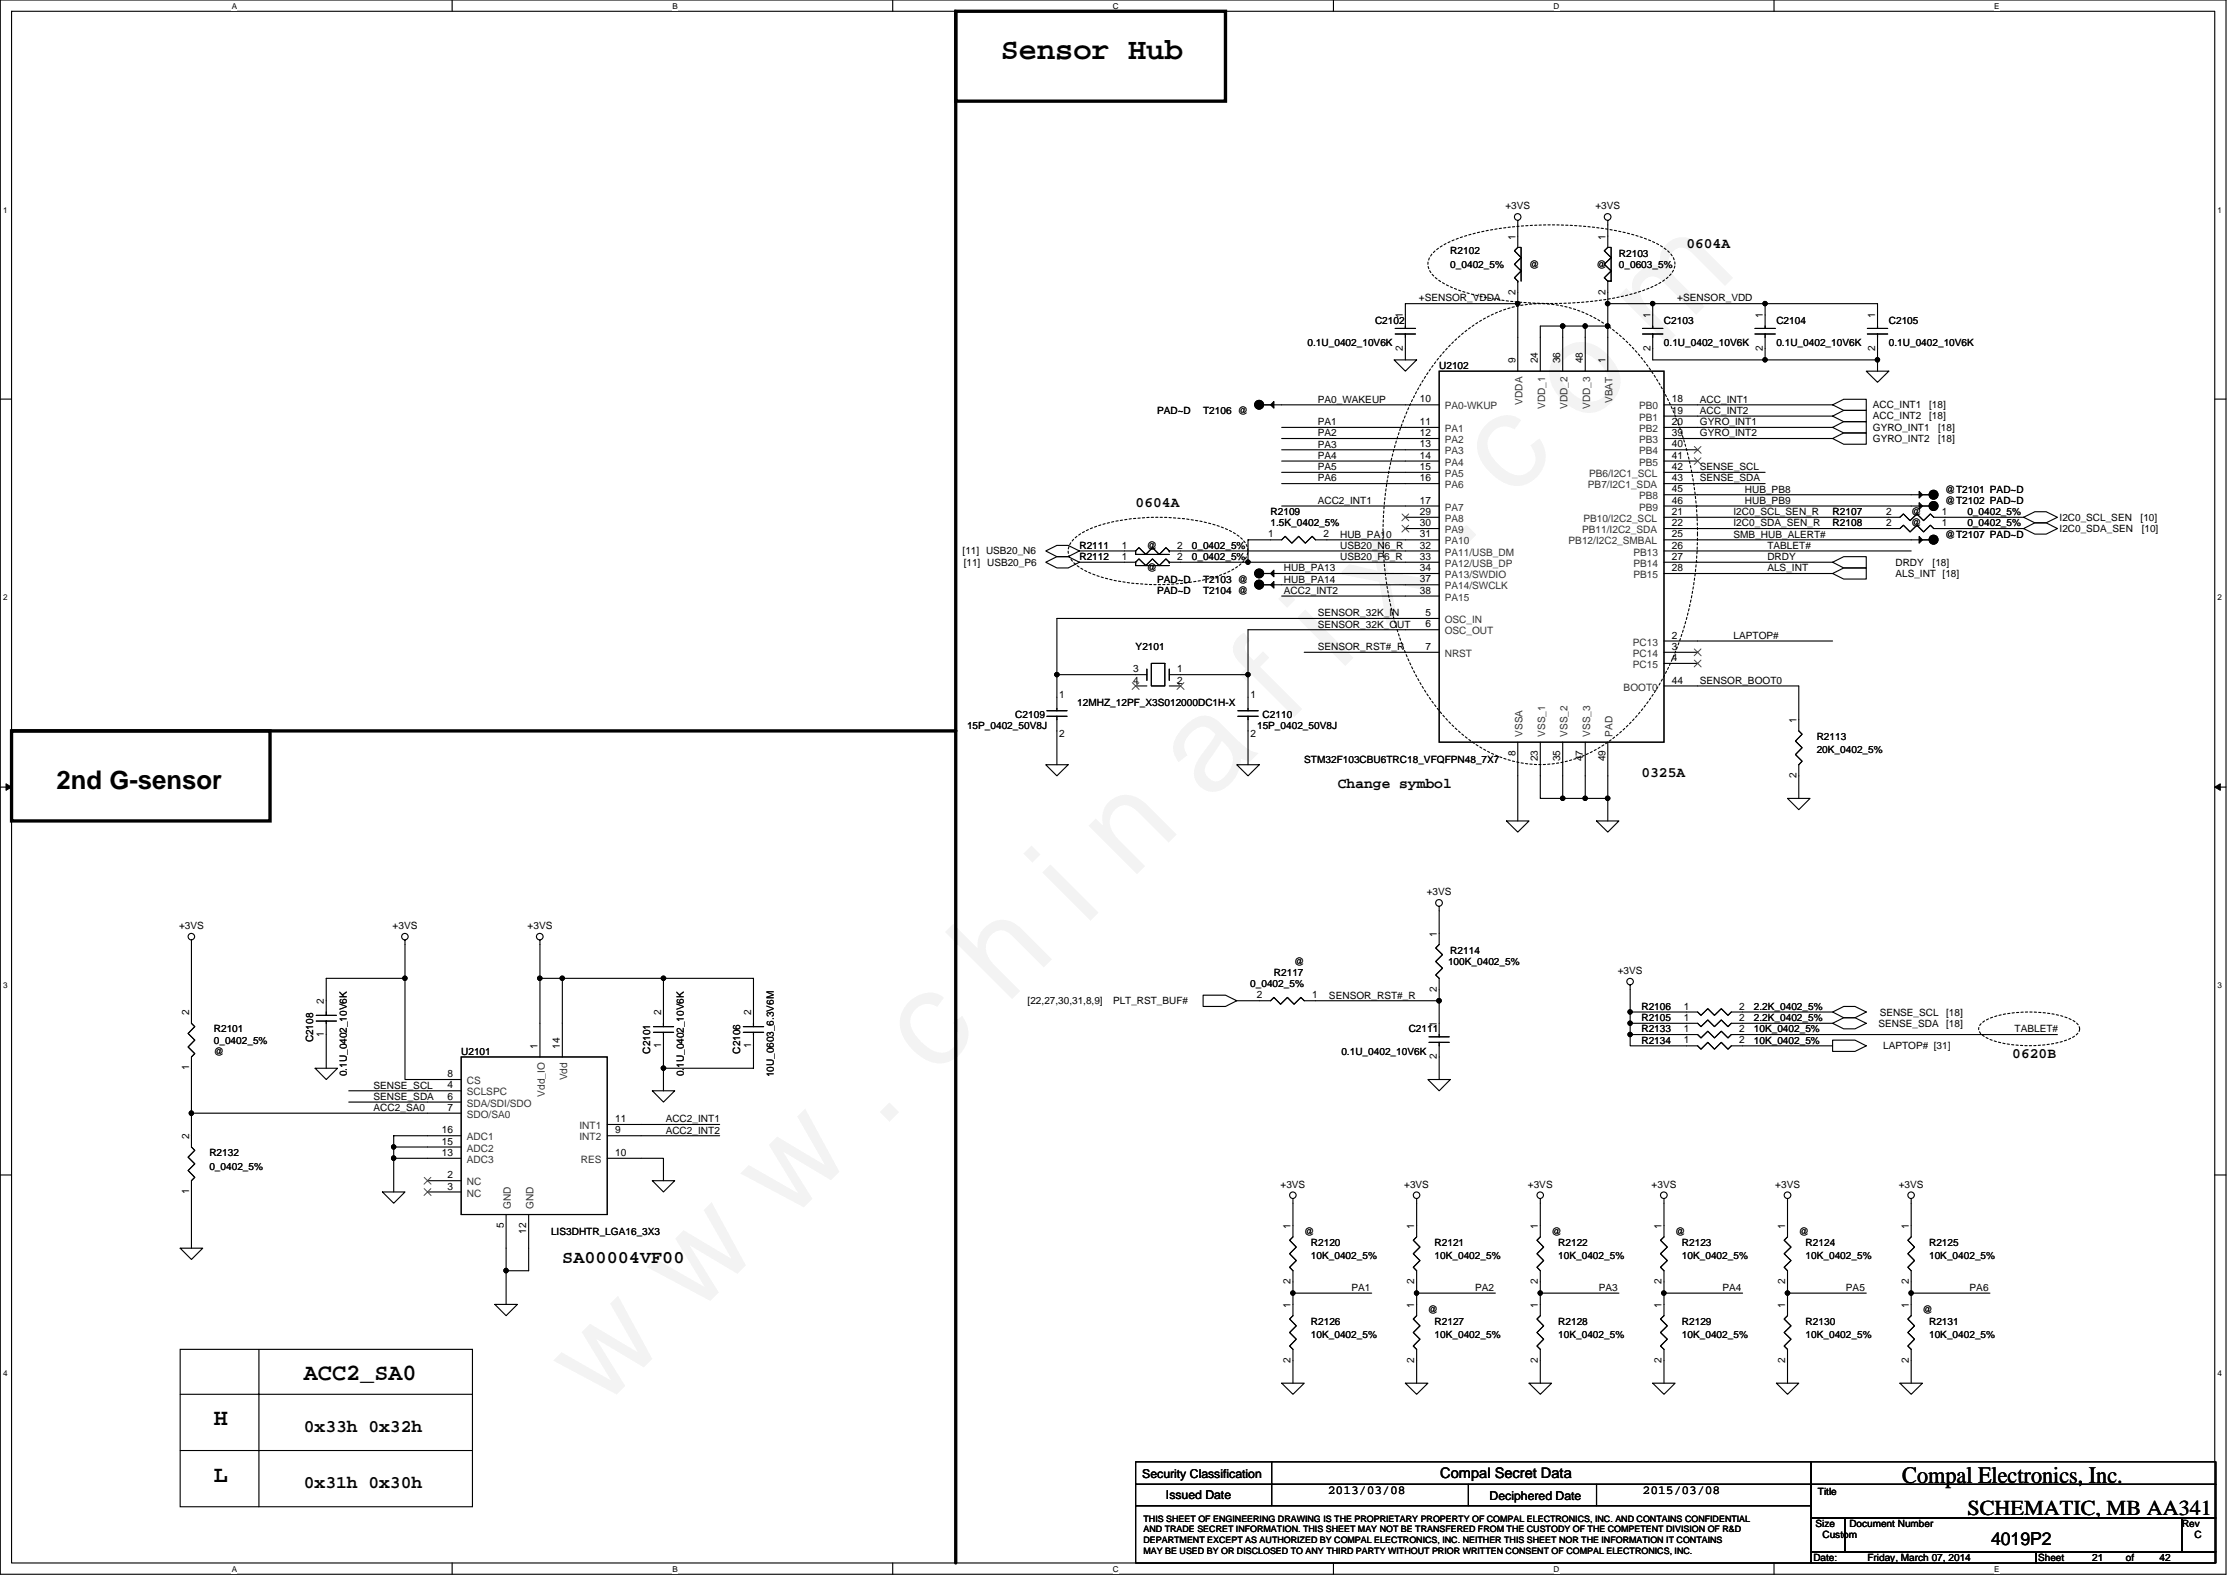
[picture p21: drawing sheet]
<svg xmlns="http://www.w3.org/2000/svg" width="297mm" height="210mm" viewBox="0 0 297 210" stroke-linecap="round" stroke-linejoin="round" font-family="sans-serif">
<defs><g id="words">
<text font-size="17.6" x="80.1" y="188" transform="rotate(-45 80.1 188)">w w w . c h i n a f i x . c o m</text>
<text font-size="4" x="133.4" y="7.9">Sensor Hub</text>
<text font-size="3.4" x="7.5" y="105.1">2nd G-sensor</text>
<g font-size="3.1">
<text x="40.5" y="184">ACC2_SA0</text>
<text x="28.5" y="189.9">H</text>
<text x="28.5" y="197.4">L</text>
<text x="253.6" y="197.6">Compal Electronics, Inc.</text>
</g>
<text font-size="2.8" x="262.3" y="201.9">SCHEMATIC, MB AA341</text>
<g font-size="2.4">
<text x="75" y="168.4">SA00004VF00</text>
<text x="40.5" y="190.8">0x33h 0x32h</text>
<text x="40.5" y="198.3">0x31h 0x30h</text>
<text x="265.4" y="206">4019P2</text>
</g>
<g font-size="1.9">
<text x="224.8" y="33.1">0604A</text>
<text x="151.4" y="67.6">0604A</text>
<text x="178.4" y="105">Change symbol</text>
<text x="218.8" y="103.5">0325A</text>
<text x="268.3" y="141">0620B</text>
<text x="192" y="197">Compal Secret Data</text>
</g>
<g font-size="1.6">
<text x="152.3" y="196.9">Security Classification</text>
<text x="155.4" y="199.7">Issued Date</text>
<text x="177" y="199.1">2013/03/08</text>
<text x="198.6" y="199.9">Deciphered Date</text>
<text x="219" y="199.1">2015/03/08</text>
</g>
<g font-size="1.4">
<text x="202" y="31.9" transform="rotate(-90 202 31.9)">1</text>
<text x="214" y="31.9" transform="rotate(-90 214 31.9)">1</text>
<text x="202" y="39.3" transform="rotate(-90 202 39.3)">2</text>
<text x="214" y="39.3" transform="rotate(-90 214 39.3)">2</text>
<text x="187" y="46.8" transform="rotate(-90 187 46.8)">2</text>
<text x="187" y="42.4" transform="rotate(-90 187 42.4)">1</text>
<text x="220" y="46.8" transform="rotate(-90 220 46.8)">2</text>
<text x="220" y="42.4" transform="rotate(-90 220 42.4)">1</text>
<text x="235" y="46.8" transform="rotate(-90 235 46.8)">2</text>
<text x="235" y="42.4" transform="rotate(-90 235 42.4)">1</text>
<text x="250" y="46.8" transform="rotate(-90 250 46.8)">2</text>
<text x="250" y="42.4" transform="rotate(-90 250 42.4)">1</text>
<text x="189.3" y="53.6">10</text>
<text x="202" y="48.4" transform="rotate(-90 202 48.4)">9</text>
<text x="205" y="48.4" transform="rotate(-90 205 48.4)">24</text>
<text x="208" y="48.4" transform="rotate(-90 208 48.4)">36</text>
<text x="211" y="48.4" transform="rotate(-90 211 48.4)">48</text>
<text x="214" y="48.4" transform="rotate(-90 214 48.4)">1</text>
<text x="222.9" y="53.6">18</text>
<text x="189.3" y="56.6">11</text>
<text x="189.3" y="58.1">12</text>
<text x="189.3" y="59.6">13</text>
<text x="222.9" y="55.1">19</text>
<text x="222.9" y="56.6">20</text>
<text x="222.9" y="58.1">39</text>
<text x="222.9" y="59.6">40</text>
<text x="189.3" y="61.1">14</text>
<text x="189.3" y="62.6">15</text>
<text x="189.3" y="64.1">16</text>
<text x="222.9" y="64.1">43</text>
<text x="222.9" y="61.1">41</text>
<text x="222.9" y="65.6">45</text>
<text x="222.9" y="62.6">42</text>
<text x="169.1" y="71.6">1</text>
<text x="176.4" y="71.6">2</text>
<text x="189.3" y="67.1">17</text>
<text x="189.3" y="68.6">29</text>
<text x="189.3" y="70.1">30</text>
<text x="189.3" y="71.6">31</text>
<text x="222.9" y="67.1">46</text>
<text x="222.9" y="70.1">22</text>
<text x="222.9" y="71.6">25</text>
<text x="222.9" y="68.6">21</text>
<text x="251.5" y="68.6">2</text>
<text x="251.5" y="70.1">2</text>
<text x="258.9" y="68.6">1</text>
<text x="258.9" y="70.1">1</text>
<text x="149.6" y="73.1">1</text>
<text x="149.6" y="74.6">1</text>
<text x="156.9" y="73.1">2</text>
<text x="156.9" y="74.6">2</text>
<text x="189.3" y="73.1">32</text>
<text x="189.3" y="74.6">33</text>
<text x="189.3" y="76.1">34</text>
<text x="189.3" y="77.6">37</text>
<text x="222.9" y="73.1">26</text>
<text x="222.9" y="74.6">27</text>
<text x="222.9" y="76.1">28</text>
<text x="189.3" y="79.1">38</text>
<text x="190.1" y="82.1">5</text>
<text x="190.1" y="83.6">6</text>
<text x="151.1" y="89.6">3</text>
<text x="156.9" y="89.6">1</text>
<text x="190.1" y="86.6">7</text>
<text x="222.9" y="85.1">2</text>
<text x="222.9" y="86.6">3</text>
<text x="222.9" y="88.1">4</text>
<text x="141.2" y="93.1">1</text>
<text x="151.1" y="91.1">4</text>
<text x="156.9" y="91.1">2</text>
<text x="166.7" y="93.1">1</text>
<text x="222.9" y="91.1">44</text>
<text x="141.2" y="98.2">2</text>
<text x="166.7" y="98.2">2</text>
<text x="202" y="100.7" transform="rotate(-90 202 100.7)">8</text>
<text x="205" y="101.5" transform="rotate(-90 205 101.5)">23</text>
<text x="208" y="101.5" transform="rotate(-90 208 101.5)">35</text>
<text x="211" y="101.5" transform="rotate(-90 211 101.5)">47</text>
<text x="214" y="101.5" transform="rotate(-90 214 101.5)">49</text>
<text x="239.5" y="96.4" transform="rotate(-90 239.5 96.4)">1</text>
<text x="239.5" y="103.7" transform="rotate(-90 239.5 103.7)">2</text>
<text x="191.6" y="124.8" transform="rotate(-90 191.6 124.8)">1</text>
<text x="25.2" y="135.3" transform="rotate(-90 25.2 135.3)">2</text>
<text x="43.2" y="133.8" transform="rotate(-90 43.2 133.8)">2</text>
<text x="88.1" y="135.3" transform="rotate(-90 88.1 135.3)">2</text>
<text x="100.1" y="135.3" transform="rotate(-90 100.1 135.3)">2</text>
<text x="167.6" y="133.1">2</text>
<text x="174.9" y="133.1">1</text>
<text x="191.6" y="136.8" transform="rotate(-90 191.6 136.8)">1</text>
<text x="191.6" y="132.2" transform="rotate(-90 191.6 132.2)">2</text>
<text x="224.5" y="134.6">1</text>
<text x="224.5" y="137.6">1</text>
<text x="224.5" y="136.1">1</text>
<text x="231.9" y="134.6">2</text>
<text x="231.9" y="137.6">2</text>
<text x="231.9" y="136.1">2</text>
<text x="25.2" y="142.7" transform="rotate(-90 25.2 142.7)">1</text>
<text x="43.2" y="138.2" transform="rotate(-90 43.2 138.2)">1</text>
<text x="59.7" y="143.6">8</text>
<text x="71.7" y="139.8" transform="rotate(-90 71.7 139.8)">1</text>
<text x="74.7" y="139.8" transform="rotate(-90 74.7 139.8)">14</text>
<text x="88.1" y="139.7" transform="rotate(-90 88.1 139.7)">1</text>
<text x="100.1" y="139.7" transform="rotate(-90 100.1 139.7)">1</text>
<text x="191.6" y="141.2" transform="rotate(-90 191.6 141.2)">2</text>
<text x="224.5" y="139.1">1</text>
<text x="231.9" y="139.1">2</text>
<text x="59.7" y="146.6">6</text>
<text x="59.7" y="148">7</text>
<text x="59.7" y="145.1">4</text>
<text x="82" y="149.5">11</text>
<text x="25.2" y="151.8" transform="rotate(-90 25.2 151.8)">2</text>
<text x="58.9" y="154.1">13</text>
<text x="58.9" y="152.5">15</text>
<text x="58.9" y="151">16</text>
<text x="82" y="151">9</text>
<text x="82" y="154.1">10</text>
<text x="25.2" y="159.2" transform="rotate(-90 25.2 159.2)">1</text>
<text x="59.7" y="157">2</text>
<text x="59.7" y="158.5">3</text>
<text x="67.2" y="163.7" transform="rotate(-90 67.2 163.7)">5</text>
<text x="70.2" y="164.4" transform="rotate(-90 70.2 164.4)">12</text>
<text x="172.1" y="163.8" transform="rotate(-90 172.1 163.8)">1</text>
<text x="188.5" y="163.8" transform="rotate(-90 188.5 163.8)">1</text>
<text x="205" y="163.8" transform="rotate(-90 205 163.8)">1</text>
<text x="221.5" y="163.8" transform="rotate(-90 221.5 163.8)">1</text>
<text x="238" y="163.8" transform="rotate(-90 238 163.8)">1</text>
<text x="254.5" y="163.8" transform="rotate(-90 254.5 163.8)">1</text>
<text x="172.1" y="171.2" transform="rotate(-90 172.1 171.2)">2</text>
<text x="188.5" y="171.2" transform="rotate(-90 188.5 171.2)">2</text>
<text x="205" y="171.2" transform="rotate(-90 205 171.2)">2</text>
<text x="221.5" y="171.2" transform="rotate(-90 221.5 171.2)">2</text>
<text x="238" y="171.2" transform="rotate(-90 238 171.2)">2</text>
<text x="254.5" y="171.2" transform="rotate(-90 254.5 171.2)">2</text>
<text x="172.1" y="174.3" transform="rotate(-90 172.1 174.3)">1</text>
<text x="188.5" y="174.3" transform="rotate(-90 188.5 174.3)">1</text>
<text x="205" y="174.3" transform="rotate(-90 205 174.3)">1</text>
<text x="221.5" y="174.3" transform="rotate(-90 221.5 174.3)">1</text>
<text x="238" y="174.3" transform="rotate(-90 238 174.3)">1</text>
<text x="254.5" y="174.3" transform="rotate(-90 254.5 174.3)">1</text>
<text x="172.1" y="181.6" transform="rotate(-90 172.1 181.6)">2</text>
<text x="188.5" y="181.6" transform="rotate(-90 188.5 181.6)">2</text>
<text x="205" y="181.6" transform="rotate(-90 205 181.6)">2</text>
<text x="221.5" y="181.6" transform="rotate(-90 221.5 181.6)">2</text>
<text x="238" y="181.6" transform="rotate(-90 238 181.6)">2</text>
<text x="254.5" y="181.6" transform="rotate(-90 254.5 181.6)">2</text>
</g>
<g font-size="1.4" fill="#333">
<text x="203" y="53.9" transform="rotate(-90 203 53.9)">VDDA</text>
<text x="215" y="53.7" transform="rotate(-90 215 53.7)">VBAT</text>
<text x="192.6" y="54.6">PA0-WKUP</text>
<text x="192.6" y="57.6">PA1</text>
<text x="192.6" y="59.1">PA2</text>
<text x="206" y="54.5" transform="rotate(-90 206 54.5)">VDD_1</text>
<text x="209" y="54.5" transform="rotate(-90 209 54.5)">VDD_2</text>
<text x="212" y="54.5" transform="rotate(-90 212 54.5)">VDD_3</text>
<text x="218.5" y="54.6">PB0</text>
<text x="218.5" y="56.1">PB1</text>
<text x="218.5" y="57.6">PB2</text>
<text x="218.5" y="59.1">PB3</text>
<text x="192.6" y="60.6">PA3</text>
<text x="192.6" y="62.1">PA4</text>
<text x="192.6" y="63.6">PA5</text>
<text x="192.6" y="65.1">PA6</text>
<text x="211.7" y="65.1">PB7/I2C1_SDA</text>
<text x="211.9" y="63.6">PB6/I2C1_SCL</text>
<text x="218.5" y="60.6">PB4</text>
<text x="218.5" y="62.1">PB5</text>
<text x="192.6" y="68.1">PA7</text>
<text x="192.6" y="69.6">PA8</text>
<text x="192.6" y="71.1">PA9</text>
<text x="210.9" y="71.1">PB11/I2C2_SDA</text>
<text x="211.1" y="69.6">PB10/I2C2_SCL</text>
<text x="218.5" y="66.5">PB8</text>
<text x="218.5" y="68.1">PB9</text>
<text x="192.6" y="72.6">PA10</text>
<text x="192.6" y="74">PA11/USB_DM</text>
<text x="192.6" y="75.5">PA12/USB_DP</text>
<text x="192.6" y="77">PA13/SWDIO</text>
<text x="209.1" y="72.6">PB12/I2C2_SMBAL</text>
<text x="217.8" y="74">PB13</text>
<text x="217.8" y="75.5">PB14</text>
<text x="217.8" y="77">PB15</text>
<text x="192.6" y="83">OSC_IN</text>
<text x="192.6" y="78.5">PA14/SWCLK</text>
<text x="192.6" y="80.1">PA15</text>
<text x="192.6" y="84.5">OSC_OUT</text>
<text x="192.6" y="87.5">NRST</text>
<text x="217.7" y="86">PC13</text>
<text x="217.7" y="87.5">PC14</text>
<text x="217.7" y="89">PC15</text>
<text x="216.5" y="92">BOOT0</text>
<text x="203" y="98.2" transform="rotate(-90 203 98.2)">VSSA</text>
<text x="206" y="98.2" transform="rotate(-90 206 98.2)">VSS_1</text>
<text x="209" y="98.2" transform="rotate(-90 209 98.2)">VSS_2</text>
<text x="212" y="98.2" transform="rotate(-90 212 98.2)">VSS_3</text>
<text x="215" y="98.2" transform="rotate(-90 215 98.2)">PAD</text>
<text x="75.6" y="144" transform="rotate(-90 75.6 144)">Vdd</text>
<text x="62.2" y="147.5">SDA/SDI/SDO</text>
<text x="62.2" y="149">SDO/SA0</text>
<text x="62.2" y="144.5">CS</text>
<text x="62.2" y="146">SCLSPC</text>
<text x="72.6" y="146.1" transform="rotate(-90 72.6 146.1)">Vdd_IO</text>
<text x="62.2" y="155">ADC3</text>
<text x="62.2" y="153.5">ADC2</text>
<text x="62.2" y="152">ADC1</text>
<text x="77.3" y="150.5">INT1</text>
<text x="77.3" y="152">INT2</text>
<text x="77.4" y="155">RES</text>
<text x="62.2" y="158">NC</text>
<text x="62.2" y="159.5">NC</text>
<text x="68.1" y="161.1" transform="rotate(-90 68.1 161.1)">GND</text>
<text x="71.1" y="161.1" transform="rotate(-90 71.1 161.1)">GND</text>
</g>
<g font-size="1.3">
<text x="200.7" y="27.9">+3VS</text>
<text x="212.7" y="27.9">+3VS</text>
<text x="193.4" y="33.9">R2102</text>
<text x="193.4" y="35.7">0_0402_5%</text>
<text x="203.9" y="35.7">@</text>
<text x="212.8" y="35.7">@</text>
<text x="215.8" y="34.2">R2103</text>
<text x="215.8" y="35.7">0_0603_5%</text>
<text x="189.2" y="40.2">+SENSOR_VDDA</text>
<text x="223.6" y="40.2">+SENSOR_VDD</text>
<text x="174.3" y="46.2">0.1U_0402_10V6K</text>
<text x="183.3" y="43.2">C2102</text>
<text x="221.8" y="43.2">C2103</text>
<text x="221.8" y="46.2">0.1U_0402_10V6K</text>
<text x="236.8" y="43.2">C2104</text>
<text x="236.8" y="46.2">0.1U_0402_10V6K</text>
<text x="251.8" y="43.2">C2105</text>
<text x="251.8" y="46.2">0.1U_0402_10V6K</text>
<text x="175.7" y="53.7">PA0_WAKEUP</text>
<text x="191.9" y="49.2">U2102</text>
<text x="226.6" y="53.7">ACC_INT1</text>
<text x="154.3" y="55.2">PAD~D</text>
<text x="160.4" y="55.2">T2106 @</text>
<text x="175.7" y="56.7">PA1</text>
<text x="175.7" y="58.1">PA2</text>
<text x="175.7" y="59.6">PA3</text>
<text x="226.6" y="58.1">GYRO_INT2</text>
<text x="226.6" y="56.7">GYRO_INT1</text>
<text x="226.6" y="55.2">ACC_INT2</text>
<text x="249.7" y="54.4">ACC_INT1</text>
<text x="249.7" y="55.9">ACC_INT2</text>
<text x="249.7" y="57.4">GYRO_INT1</text>
<text x="249.7" y="58.9">GYRO_INT2</text>
<text x="257.2" y="54.4">[18]</text>
<text x="257.2" y="55.9">[18]</text>
<text x="258.4" y="57.4">[18]</text>
<text x="258.4" y="58.9">[18]</text>
<text x="175.7" y="61.2">PA4</text>
<text x="175.7" y="62.7">PA5</text>
<text x="175.7" y="64.2">PA6</text>
<text x="226.6" y="62.7">SENSE_SCL</text>
<text x="226.6" y="64.2">SENSE_SDA</text>
<text x="232.6" y="65.6">HUB_PB8</text>
<text x="259.3" y="65.7">@T2101 PAD~D</text>
<text x="169.4" y="68.6">R2109</text>
<text x="169.4" y="70.1">1.5K_0402_5%</text>
<text x="175.7" y="67.1">ACC2_INT1</text>
<text x="178.7" y="71.6">HUB_PA10</text>
<text x="231.1" y="68.6">I2C0_SCL_SEN_R</text>
<text x="231.1" y="70.1">I2C0_SDA_SEN_R</text>
<text x="231.1" y="71.6">SMB_HUB_ALERT#</text>
<text x="232.6" y="67.1">HUB_PB9</text>
<text x="244.3" y="68.6">R2107</text>
<text x="244.3" y="70.1">R2108</text>
<text x="254.8" y="68.6">@</text>
<text x="254.8" y="70.1">@</text>
<text x="259.3" y="67.1">@T2102 PAD~D</text>
<text x="259.3" y="71.6">@T2107 PAD~D</text>
<text x="262.3" y="68.6">0_0402_5%</text>
<text x="262.3" y="70.1">0_0402_5%</text>
<text x="274.6" y="70.9">I2C0_SDA_SEN</text>
<text x="274.6" y="69.4">I2C0_SCL_SEN</text>
<text x="285.4" y="69.4">[10]</text>
<text x="285.5" y="70.9">[10]</text>
<text x="128.3" y="73.9">[11] USB20_N6</text>
<text x="128.5" y="75.4">[11] USB20_P6</text>
<text x="143.9" y="73.2">R2111</text>
<text x="143.9" y="74.6">R2112</text>
<text x="152.9" y="73.2">@</text>
<text x="152.9" y="76.1">@</text>
<text x="154.3" y="77.6">PAD~D</text>
<text x="158.9" y="73.2">0_0402_5%</text>
<text x="158.9" y="74.6">0_0402_5%</text>
<text x="160.4" y="77.6">T2103 @</text>
<text x="171.2" y="76.1">HUB_PA13</text>
<text x="171.2" y="77.6">HUB_PA14</text>
<text x="178.7" y="73.1">USB20_N6_R</text>
<text x="178.7" y="74.6">USB20_P6_R</text>
<text x="235.6" y="76.1">ALS_INT</text>
<text x="235.6" y="74.6">DRDY</text>
<text x="235.6" y="73.1">TABLET#</text>
<text x="252.7" y="76.9">ALS_INT [18]</text>
<text x="252.7" y="75.4">DRDY</text>
<text x="257.7" y="75.4">[18]</text>
<text x="154.3" y="79.1">PAD~D</text>
<text x="160.4" y="79.1">T2104 @</text>
<text x="171.2" y="79.1">ACC2_INT2</text>
<text x="175.7" y="82.1">SENSOR_32K_IN</text>
<text x="175.7" y="83.6">SENSOR_32K_OUT</text>
<text x="151.4" y="86.6">Y2101</text>
<text x="175.7" y="86.6">SENSOR_RST#_R</text>
<text x="231.1" y="85.1">LAPTOP#</text>
<text x="135.4" y="95.6">C2109</text>
<text x="143.6" y="94.1">12MHZ_12PF_X3S012000DC1H-X</text>
<text x="168.3" y="95.6">C2110</text>
<text x="226.6" y="91.1">SENSOR_BOOT0</text>
<text x="128.9" y="97.1">15P_0402_50V8J</text>
<text x="167.6" y="97.1">15P_0402_50V8J</text>
<text x="173.9" y="101.6">STM32F103CBU6TRC18_VFQFPN48_7X7</text>
<text x="242.2" y="98.6">R2113</text>
<text x="242.2" y="100.4">20K_0402_5%</text>
<text x="190.2" y="119.3">+3VS</text>
<text x="23.9" y="123.8">+3VS</text>
<text x="52.3" y="123.8">+3VS</text>
<text x="70.3" y="123.8">+3VS</text>
<text x="166.7" y="131.6">0_0402_5%</text>
<text x="169.8" y="130.1">R2117</text>
<text x="172.5" y="128.6">@</text>
<text x="193.1" y="128.6">100K_0402_5%</text>
<text x="193.4" y="127.1">R2114</text>
<text x="215.7" y="129.8">+3VS</text>
<text x="28.5" y="137.6">R2101</text>
<text x="137" y="133.8">[22,27,30,31,8,9]</text>
<text x="148.4" y="133.8">PLT_RST_BUF#</text>
<text x="177.2" y="133.1">SENSOR_RST#_R</text>
<text x="187.8" y="137.6">C2111</text>
<text x="218.8" y="134.6">R2106</text>
<text x="218.8" y="137.6">R2133</text>
<text x="218.8" y="136.1">R2105</text>
<text x="233.8" y="134.6">2.2K_0402_5%</text>
<text x="233.8" y="137.6">10K_0402_5%</text>
<text x="233.8" y="136.1">2.2K_0402_5%</text>
<text x="250.5" y="136.8">SENSE_SDA</text>
<text x="250.6" y="135.3">SENSE_SCL</text>
<text x="259.5" y="135.3">[18]</text>
<text x="259.5" y="136.8">[18]</text>
<text x="268.6" y="137.6">TABLET#</text>
<text x="28.5" y="139.1">0_0402_5%</text>
<text x="28.5" y="140.6">@</text>
<text x="41.7" y="138.9" transform="rotate(-90 41.7 138.9)">C2108</text>
<text x="46.2" y="143.4" transform="rotate(-90 46.2 143.4)">0.1U_0402_10V6K</text>
<text x="61.5" y="140.6">U2101</text>
<text x="86.7" y="140.4" transform="rotate(-90 86.7 140.4)">C2101</text>
<text x="91.2" y="143.4" transform="rotate(-90 91.2 143.4)">0.1U_0402_10V6K</text>
<text x="98.7" y="140.4" transform="rotate(-90 98.7 140.4)">C2106</text>
<text x="103.2" y="143.6" transform="rotate(-90 103.2 143.6)">10U_0603_6.3V6M</text>
<text x="178.8" y="140.6">0.1U_0402_10V6K</text>
<text x="218.8" y="139.1">R2134</text>
<text x="233.8" y="139.1">10K_0402_5%</text>
<text x="251.1" y="139.8">LAPTOP# [31]</text>
<text x="49.8" y="145.1">SENSE_SCL</text>
<text x="49.8" y="146.6">SENSE_SDA</text>
<text x="49.8" y="148.1">ACC2_SA0</text>
<text x="88.7" y="149.6">ACC2_INT1</text>
<text x="27.9" y="154.1">R2132</text>
<text x="27.9" y="155.9">0_0402_5%</text>
<text x="88.7" y="151.1">ACC2_INT2</text>
<text x="170.7" y="158.3">+3VS</text>
<text x="187.2" y="158.3">+3VS</text>
<text x="203.7" y="158.3">+3VS</text>
<text x="220.2" y="158.3">+3VS</text>
<text x="236.7" y="158.3">+3VS</text>
<text x="253.1" y="158.3">+3VS</text>
<text x="73.5" y="164.5">LIS3DHTR_LGA16_3X3</text>
<text x="173.9" y="164.5">@</text>
<text x="174.8" y="166.1">R2120</text>
<text x="174.8" y="167.9">10K_0402_5%</text>
<text x="191.3" y="166.1">R2121</text>
<text x="191.3" y="167.9">10K_0402_5%</text>
<text x="206.9" y="164.5">@</text>
<text x="207.7" y="166.1">R2122</text>
<text x="207.7" y="167.9">10K_0402_5%</text>
<text x="223.3" y="164.5">@</text>
<text x="224.2" y="166.1">R2123</text>
<text x="224.2" y="167.9">10K_0402_5%</text>
<text x="239.8" y="164.5">@</text>
<text x="240.7" y="166.1">R2124</text>
<text x="240.7" y="167.9">10K_0402_5%</text>
<text x="257.2" y="166.1">R2125</text>
<text x="257.2" y="167.9">10K_0402_5%</text>
<text x="180.2" y="172">PA1</text>
<text x="196.7" y="172">PA2</text>
<text x="213.1" y="172">PA3</text>
<text x="229.6" y="172">PA4</text>
<text x="246.1" y="172">PA5</text>
<text x="262.6" y="172">PA6</text>
<text x="174.8" y="176.6">R2126</text>
<text x="174.8" y="178.4">10K_0402_5%</text>
<text x="190.4" y="175">@</text>
<text x="191.3" y="176.6">R2127</text>
<text x="191.3" y="178.4">10K_0402_5%</text>
<text x="207.7" y="176.6">R2128</text>
<text x="207.7" y="178.4">10K_0402_5%</text>
<text x="224.2" y="176.6">R2129</text>
<text x="224.2" y="178.4">10K_0402_5%</text>
<text x="240.7" y="176.6">R2130</text>
<text x="240.7" y="178.4">10K_0402_5%</text>
<text x="256.3" y="175">@</text>
<text x="257.2" y="176.6">R2131</text>
<text x="257.2" y="178.4">10K_0402_5%</text>
<text x="242.1" y="203.5">Size</text>
<text x="242.4" y="199.2">Title</text>
<text x="246.6" y="203.5">Document Number</text>
<text x="290.9" y="203.5">Rev</text>
<text x="241.8" y="208">Date:</text>
<text x="243" y="205">Custom</text>
<text x="249" y="208">Friday, March 07, 2014</text>
<text x="271.7" y="208">Sheet</text>
<text x="278.9" y="208">21</text>
<text x="283.4" y="208">of</text>
<text x="287.9" y="208">42</text>
<text x="292.6" y="205">C</text>
</g>
<g font-size="1.2">
<text x="152.5" y="202.8">THIS SHEET OF ENGINEERING DRAWING IS THE PROPRIETARY PROPERTY OF COMPAL ELECTRONICS, INC. AND CONTAINS CONFIDENTIAL</text>
<text x="152.5" y="204.2">AND TRADE SECRET INFORMATION. THIS SHEET MAY NOT BE TRANSFERED FROM THE CUSTODY OF THE COMPETENT DIVISION OF R&amp;D</text>
<text x="152.5" y="205.7">DEPARTMENT EXCEPT AS AUTHORIZED BY COMPAL ELECTRONICS, INC. NEITHER THIS SHEET NOR THE INFORMATION IT CONTAINS</text>
<text x="152.5" y="207.1">MAY BE USED BY OR DISCLOSED TO ANY THIRD PARTY WITHOUT PRIOR WRITTEN CONSENT OF COMPAL ELECTRONICS, INC.</text>
</g>
<g font-size="1.1">
<text x="30.9" y="1.1">A</text>
<text x="89.6" y="1.1">B</text>
<text x="148.4" y="1.1">C</text>
<text x="207.1" y="1.1">D</text>
<text x="265.9" y="1.1">E</text>
<text x=".4" y="28.3">1</text>
<text x="295.7" y="28.3">1</text>
<text x=".4" y="80">2</text>
<text x="295.7" y="80">2</text>
<text x=".4" y="131.7">3</text>
<text x="295.7" y="131.7">3</text>
<text x=".4" y="183.4">4</text>
<text x="295.7" y="183.4">4</text>
<text x="30.9" y="209.4">A</text>
<text x="89.6" y="209.4">B</text>
<text x="148.4" y="209.4">C</text>
<text x="207.1" y="209.4">D</text>
<text x="265.9" y="209.4">E</text>
</g>
</g></defs>
<path d="M0 0h296.8v209.8h-296.8zM1.5 1.5h293.8v206.8h-293.8z" fill="none" stroke="#000" stroke-width=".15"/>
<g fill="#fff">
<path d="M30.9 .2h.7v1.2h-.7z"/>
<path d="M30.9 208.5h.7v1.2h-.7z"/>
</g>
<path d="M60.3 0v1.5M60.3 208.3v1.5" fill="none" stroke="#000" stroke-width=".15"/>
<g fill="#fff">
<path d="M89.6 .2h.7v1.2h-.7z"/>
<path d="M89.6 208.5h.7v1.2h-.7z"/>
</g>
<path d="M119 0v1.5M119 208.3v1.5" fill="none" stroke="#000" stroke-width=".15"/>
<g fill="#fff">
<path d="M148.4 .2h.7v1.2h-.7z"/>
<path d="M148.4 208.5h.7v1.2h-.7z"/>
</g>
<path d="M177.8 0v1.5M177.8 208.3v1.5" fill="none" stroke="#000" stroke-width=".15"/>
<g fill="#fff">
<path d="M207.1 .2h.8v1.2h-.8z"/>
<path d="M207.1 208.5h.8v1.2h-.8z"/>
</g>
<path d="M236.5 0v1.5M236.5 208.3v1.5" fill="none" stroke="#000" stroke-width=".15"/>
<g fill="#fff">
<path d="M265.9 .2h.7v1.2h-.7z"/>
<path d="M265.9 208.5h.7v1.2h-.7z"/>
<path d="M.4 27.3h.6v1.3h-.6z"/>
<path d="M295.7 27.3h.5v1.3h-.5z"/>
<path d="M.4 79h.6v1.2h-.6z"/>
<path d="M295.7 79h.5v1.2h-.5z"/>
</g>
<path d="M0 53.2h1.5M295.3 53.2h1.5" fill="none" stroke="#000" stroke-width=".15"/>
<g fill="#fff">
<path d="M.4 130.7h.6v1.3h-.6z"/>
<path d="M295.7 130.7h.5v1.3h-.5z"/>
</g>
<path d="M0 104.9h1.5M295.3 104.9h1.5" fill="none" stroke="#000" stroke-width=".15"/>
<path d="M.8 104.5l.7 .4-.7 .4zM295.3 104.9l.7-.4v.8z" fill="#000" stroke="#000" stroke-width=".13"/>
<g fill="#fff">
<path d="M.4 182.4h.6v1.2h-.6z"/>
<path d="M295.7 182.4h.5v1.2h-.5z"/>
</g>
<g fill="none" stroke="#000" stroke-width=".15">
<path d="M202.4 39v6M202.4 29.4v2.1M214.4 39v1.5h5.9v1.5M214.4 30v1.5M169.4 54h1.5M170.9 59.9h16.5M185.9 48h3l-1.5 1.5zM187.4 46.5v1.5M191.9 49.5h29.9v49.4h-29.9zM202.4 40.5h-15v1.5M205.4 43.5h2.9M211.3 43.5h3.1"/>
<path d="M220.3 46.5v1.5h30M220.3 40.5h30v3.3M226.3 58.4h18M226.3 57h18M226.3 54h18M226.3 55.5h18M235.3 40.5v1.5M235.3 46.5v1.5M244.3 54l1.5-.8h3v1.5h-3zM244.3 55.5l1.5-.8h3v1.5h-3zM244.3 57l1.5-.8h3v1.5h-3zM244.3 58.4l1.5-.7h3v1.5h-3z"/>
<path d="M248.8 49.5h3l-1.5 1.4zM249 44.5h2.7M249 43.8h2.7M250.3 44.5v5M139.4 73.4l1.5-.7h1.5l1.5 .7-1.5 .8h-1.5zM143.9 73.4h6M143.9 74.9h6M157.4 73.4h30M157.4 74.9h30M169.4 71.9h-3v3M169.4 76.4h1.5M170.9 67.4h16.5"/>
<path d="M170.9 61.4h16.5M226.3 68.9h27l.5-.4 .9 .9 .9-.9 .9 .9 .9-.9 .4 .4h12M226.3 73.4h28.5M226.3 70.4h27l.5-.4 .9 .9 .9-.9 .9 .9 .9-.9 .4 .4h12M226.3 74.9h18M226.3 76.4h18M226.3 65.9h30.9M226.3 67.4h30.9M226.3 71.9h30.9M244.3 76.4l1.5-.7h3v1.5h-3zM244.3 74.9l1.5-.7h3v1.5h-3zM269.8 70.4l1.5-.7h1.5l1.5 .7-1.5 .8h-1.5z"/>
<path d="M269.8 68.9l1.5-.7h1.5l1.5 .7-1.5 .8h-1.5zM139.6 95.5h2.7M139.6 94.7h2.7M140.9 94.4v.3M140.9 95.5v.4M140.9 97.4v4.5M157.4 89.9h9M166.4 97.4v4.5M173.9 86.9h13.5M187.4 83.9h-21v9M187.4 82.4h-46.5v7.5h10.5M226.3 85.4h18"/>
<path d="M226.3 91.4h13.5v6l.5 .5-.9 .9 .9 .9-.9 .9 .9 .9-.5 .4v4.5M139.4 101.9h3l-1.5 1.5zM164.9 101.9h3l-1.5 1.5zM200.8 109.4h3.1l-1.5 1.5zM202.4 103.4v6M205.4 103.4v3h2.9v-3M211.3 103.4v3M212.8 109.4h3l-1.4 1.5zM238.3 106.4h3l-1.5 1.5zM25.5 125.3v11.1l.5 .4-.9 .9 .9 .9-.9 .9 .9 .9-.5 .5v12l.5 .4-.9 .9 .9 .9-.9 .9 .9 .9-.5 .5v8.9M42.2 135.3h2.6M42.2 136.1h2.6"/>
<path d="M43.5 135.3v-4.9h10.5v13.5h7.5M43.5 136.1v6.3M54 125.3v5.1M72 130.4h3M72 125.3v11.1M88.5 139.4v3M99.1 136.8h2.7M99.1 137.6h2.7M100.5 136.4v.4M100.5 137.6v.3M164.9 133.4h3M175.4 133.4h16.5"/>
<path d="M191.9 131.9v4.5M191.9 120.8v3.6M217.3 131.3v8.1h7.5M217.3 134.9h7.5M226.3 139.4l.5 .4 .9-.9 .9 .9 .9-.9 .9 .9 .4-.4M232.3 139.4h12M232.3 134.9h12M232.3 136.4h12M232.3 137.9h42M244.3 134.9l1.5-.8h1.5l1.5 .8-1.5 .7h-1.5zM244.3 136.4l1.5-.8h1.5l1.5 .8-1.5 .7h-1.5zM244.3 138.6h3l1.5 .8-1.5 .7h-3z"/>
<path d="M0 156.6h1.5M25.5 148.4h36M42 142.4h3l-1.5 1.5zM46.5 146.9h15M51 158.9h3l-1.5 1.5zM52.5 152.9v6M57 157.4h4.5M57 158.9h4.5M61.5 140.9h19.5v21h-19.5zM61.5 151.4h-9v1.5h9M61.5 154.4h-9M61.5 145.4h-15"/>
<path d="M85.5 154.4h3v3M87 157.4h3l-1.5 1.5zM87 145.4h3l-1.5 1.5zM172.4 159.7v3.6M190.4 143.9h3l-1.5 1.5zM191.9 140.9v3M238.3 159.7v5.1l-.4 .5 .9 .9-.9 .9 .9 .9-.9 .9 .4 .5v5.9l-.4 .5 .9 .9-.9 .9 .9 .9-.9 .9 .4 .4v4.5M254.8 159.7v5.1l-.4 .5 .8 .9-.8 .9 .8 .9-.8 .9 .4 .5v5.9l-.4 .5 .8 .9-.8 .9 .8 .9-.8 .9 .4 .4v4.5M295.3 156.6h1.5M24 179.8h39v21h-39zM24 166.3h3l-1.5 1.6zM34.5 179.8v21"/>
<path d="M66 173.8h3l-1.5 1.5zM67.5 161.9v11.9M70.5 166.3v3.1h-3M172.4 170.8v3M172.4 172.3h10.5M188.9 160.4v2.9M188.9 175.3l-.5 .5 .9 .9-.9 .9 .9 .9-.9 .9 .5 .4M188.9 170.8v3M188.9 172.3h10.5M205.4 160.4v2.9M205.4 170.8v1.5h10.4M221.8 170.8v3"/>
<path d="M221.8 160.4v2.9M221.8 172.3h10.5M238.3 172.3h10.5M254.8 172.3h10.5M24 193.3h39M24 185.8h39M151.4 194.8h90.1v3h-90.1zM151.4 197.8h90.1v2.9h-90.1zM169.5 194.8v5.9M172.4 181.3v3M188.9 181.3v3M195.8 197.8v2.9"/>
<path d="M205.4 181.3v3M212.8 197.8v2.9M221.8 181.3v3M236.8 184.3h3l-1.5 1.5zM241.5 194.8h53.9v3h-53.9zM241.5 197.8h53.9v4.5h-53.9zM253.3 184.3h3l-1.5 1.5zM151.4 200.7h90.1v7.6h-90.1zM241.5 202.3h4.5v4.5h-4.5zM241.5 206.8h29.9v1.5h-29.9zM246 202.3h44.9v4.5h-44.9zM271.4 206.8h24v1.5h-24z"/>
<path d="M290.9 202.3h4.5v4.5h-4.5z"/>
<circle cx="202.3" cy="28.9" r=".44"/>
<circle cx="25.5" cy="124.8" r=".43"/>
<circle cx="54" cy="124.8" r=".43"/>
<circle cx="72" cy="124.8" r=".44"/>
<circle cx="191.9" cy="120.3" r=".45"/>
<circle cx="217.3" cy="130.8" r=".43"/>
<circle cx="172.4" cy="159.3" r=".43"/>
<circle cx="238.3" cy="159.3" r=".44"/>
<circle cx="254.8" cy="159.3" r=".43"/>
</g>
<path d="M127.4 1.5h36v12h-36zM127.4 1.5v206.8M1.5 97.4h125.9M1.5 97.4h34.5v12h-34.5z" fill="none" stroke="#000" stroke-width=".44"/>
<path d="M191.3 33.4a15.2 15.2 0 0 1 6.7-2.6 46 46 0 0 1 20.5 .7 9.5 9.5 0 0 1 4.4 2.5 2.02 2.02 0 0 1-.6 3 15.2 15.2 0 0 1-6.6 2.6 45.7 45.7 0 0 1-20.5-.7 9.5 9.5 0 0 1-4.4-2.5 2.02 2.02 0 0 1 .5-3zM193.5 45.9a16.5 16.5 0 0 1 13.5-5.3 17.9 17.9 0 0 1 11.5 6.6 35.6 35.6 0 0 1 7.6 19.2 40.7 40.7 0 0 1-5.4 25.7 21.1 21.1 0 0 1-10.6 9 15.4 15.4 0 0 1-15.3-3.4 30 30 0 0 1-8.9-15.1 43.3 43.3 0 0 1 2.2-28.8 28.7 28.7 0 0 1 5.4-7.9zM143.3 71.7a13.2 13.2 0 0 1 6.4-2.4 28.6 28.6 0 0 1 13.2 .9 6.7 6.7 0 0 1 3 2 2.01 2.01 0 0 1-.5 3 13.3 13.3 0 0 1-6.4 2.4 28.4 28.4 0 0 1-13.1-1 6.7 6.7 0 0 1-3.1-2 2.02 2.02 0 0 1 .5-2.9zM264.2 136.3a9.4 9.4 0 0 1 5.1-1.4 14.7 14.7 0 0 1 7 1.1 1.17 1.17 0 0 1 .9 1.5 3.8 3.8 0 0 1-2.3 1.3 17.4 17.4 0 0 1-9.5-.2 2.02 2.02 0 0 1-1.6-1.5l.1-.4z" fill="none" stroke="#000" stroke-width=".15" stroke-dasharray=".3 .3"/>
<g fill="#000" stroke="#000" stroke-width=".15">
<path d="M255.9 67l.4 .4-.4 .5zM255.9 65.5l.4 .4-.4 .5zM255.9 71.5l.4 .4-.4 .5z"/>
<circle cx="250.3" cy="48" r=".29"/>
<circle cx="257.8" cy="65.9" r=".59"/>
<circle cx="257.8" cy="71.9" r=".59"/>
<circle cx="257.8" cy="67.4" r=".59"/>
<circle cx="54" cy="130.4" r=".29"/>
<circle cx="25.5" cy="148.4" r=".29"/>
<circle cx="52.5" cy="154.3" r=".29"/>
<circle cx="52.5" cy="152.9" r=".29"/>
<circle cx="67.5" cy="169.3" r=".29"/>
<circle cx="238.3" cy="172.3" r=".29"/>
<circle cx="254.8" cy="172.3" r=".29"/>
</g>
<path d="M56.6 156.9l.9 .9M56.6 158.4l.9 .9M57.4 156.9l-.9 .9M57.4 158.4l-.9 .9" fill="none" stroke="#4c4c4c" stroke-width=".13"/>
<use href="#words"/>
</svg>
